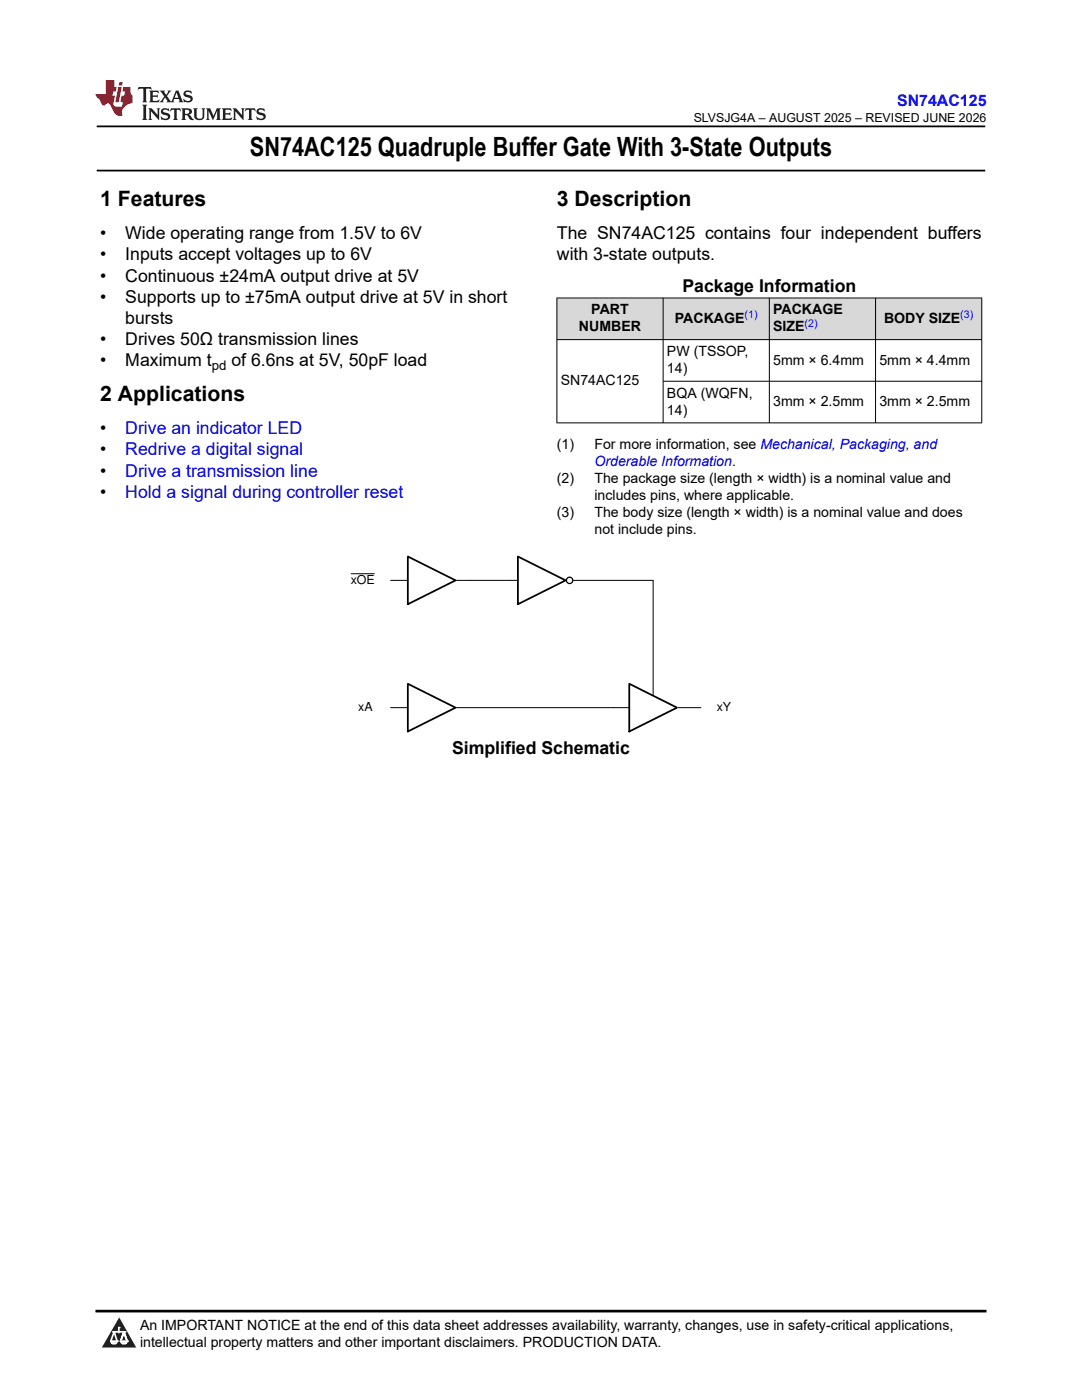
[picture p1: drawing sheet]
<svg xmlns="http://www.w3.org/2000/svg" width="216mm" height="279mm" viewBox="0 0 216 279" stroke-linecap="round" stroke-linejoin="round" font-family="sans-serif">
<defs><g id="words">
<text font-size="5.3" x="49.9" y="31.2">SN74AC125 Quadruple Buffer Gate With 3-State Outputs</text>
<g font-size="4.2">
<text x="20" y="41.2">1 Features</text>
<text x="111.1" y="41.2">3 Description</text>
<text x="20" y="80.1">2 Applications</text>
</g>
<g font-size="3.5">
<text x="20" y="47.7">•</text>
<text x="25" y="47.7">Wide operating range from 1.5V to 6V</text>
<text x="111.1" y="47.7">The SN74AC125 contains four independent buffers</text>
<text x="20" y="52">•</text>
<text x="25" y="52">Inputs accept voltages up to 6V</text>
<text x="111.1" y="52">with 3-state outputs.</text>
<text x="20" y="56.2">•</text>
<text x="25" y="56.2">Continuous ±24mA output drive at 5V</text>
<text x="136.2" y="58.3">Package Information</text>
<text x="20" y="60.4">•</text>
<text x="25" y="60.4">Supports up to ±75mA output drive at 5V in short</text>
<text x="25" y="64.7">bursts</text>
<text x="20" y="68.9">•</text>
<text x="25" y="68.9">Drives 50Ω transmission lines</text>
<text x="20" y="73.1">•</text>
<text x="25" y="73.1">Maximum t</text>
<text x="46.2" y="73.1">of 6.6ns at 5V, 50pF load</text>
<text x="20" y="86.7">•</text>
<text x="20" y="90.9">•</text>
<text x="20" y="95.1">•</text>
<text x="20" y="99.4">•</text>
<text x="90.2" y="150.4">Simplified Schematic</text>
</g>
<g font-size="3.5" fill="#00f">
<text x="25" y="86.7">Drive an indicator LED</text>
<text x="25" y="90.9">Redrive a digital signal</text>
<text x="25" y="95.1">Drive a transmission line</text>
<text x="25" y="99.4">Hold a signal during controller reset</text>
</g>
<text font-size="3.2" fill="#00f" x="179" y="21.1">SN74AC125</text>
<g font-size="2.8">
<text x="118" y="62.7">PART</text>
<text x="134.7" y="64.4">PACKAGE</text>
<text x="154.3" y="62.7">PACKAGE</text>
<text x="176.4" y="64.4">BODY SIZE</text>
<text x="115.5" y="66.1">NUMBER</text>
<text x="133.1" y="71.1">PW (TSSOP,</text>
<text x="154.3" y="66.1">SIZE</text>
<text x="111.9" y="76.9">SN74AC125</text>
<text x="133.1" y="74.4">14)</text>
<text x="154.3" y="72.7">5mm × 6.4mm</text>
<text x="175.5" y="72.7">5mm × 4.4mm</text>
<text x="133.1" y="79.4">BQA (WQFN,</text>
<text x="133.1" y="82.7">14)</text>
<text x="154.3" y="81.1">3mm × 2.5mm</text>
<text x="175.5" y="81.1">3mm × 2.5mm</text>
<text x="111.1" y="89.5">(1)</text>
<text x="118.6" y="89.5">For more information, see Mechanical, Packaging, and</text>
<text x="111.1" y="96.3">(2)</text>
<text x="118.6" y="96.3">The package size (length × width) is a nominal value and</text>
<text x="118.6" y="99.7">includes pins, where applicable.</text>
<text x="111.1" y="103.1">(3)</text>
<text x="118.6" y="103.1">The body size (length × width) is a nominal value and does</text>
<text x="118.6" y="106.5">not include pins.</text>
<text x="27.9" y="265.5">An IMPORTANT NOTICE at the end of this data sheet addresses availability, warranty, changes, use in safety-critical applications,</text>
<text x="27.9" y="268.9">intellectual property matters and other important disclaimers. PRODUCTION DATA.</text>
</g>
<text font-size="2.8" fill="#00f" x="118.6" y="92.9">Orderable Information.</text>
<text font-size="2.6" x="42.2" y="73.8">pd</text>
<g font-size="2.5">
<text x="138.4" y="24.3">SLVSJG4A – AUGUST 2025 – REVISED JUNE 2026</text>
<text x="70" y="116.6">xOE</text>
<text x="71.5" y="142">xA</text>
<text x="143" y="142">xY</text>
</g>
<g font-size="2.1" fill="#00f">
<text x="148.6" y="63.5">(1)</text>
<text x="160.6" y="65.2">(2)</text>
<text x="191.6" y="63.5">(3)</text>
</g>
</g></defs>
<path d="M19.3 25.2h177.3M19.3 34h177.3" fill="none" stroke="#000" stroke-width=".35"/>
<g fill="#d8d8d8">
<path d="M111.1 59.5h84.8v8.3h-84.8z" fill-rule="evenodd"/>
<path d="M111.2 59.5h21.1v8.2h-21.1z" fill-rule="evenodd"/>
<path d="M132.4 59.5h21.1v8.2h-21.1z" fill-rule="evenodd"/>
<path d="M153.6 59.5h21v8.2h-21z" fill-rule="evenodd"/>
<path d="M174.8 59.5h21v8.2h-21z" fill-rule="evenodd"/>
</g>
<g fill="none" stroke="#000" stroke-width=".2">
<path d="M111.1 59.5h84.9M111.1 59.4v25.1M132.3 59.4v25.1M153.5 59.4v25.1M174.7 59.4v25.1M195.9 59.4v25.1M111.1 67.8h84.9M132.3 76.1h63.7M111.1 84.4h84.9M77.9 115.8h3.5M90.9 115.8h12.4M114.2 115.8h16.1"/>
<path d="M77.9 141.2h3.5M90.9 141.2h34.7M135.4 141.2h4.5"/>
</g>
<path d="M81.4 111.1l9.5 4.7-9.5 4.8zM103.3 111.1l9.6 4.7-9.6 4.8zM81.4 136.5l9.5 4.7-9.5 4.8zM125.6 136.5l9.5 4.7-9.5 4.8z" fill="none" stroke="#000" stroke-width=".35"/>
<circle cx="113.7" cy="115.8" r=".63" fill="#fff"/>
<circle cx="113.7" cy="115.8" r=".63" fill="none" stroke="#000" stroke-width=".25"/>
<path d="M70 114.5h4.8M130.3 115.8v23" fill="none" stroke="#000" stroke-width=".2"/>
<path d="M0 0h215.9v23.8h-215.9z" fill-rule="evenodd" fill="#fff"/>
<path d="M27.7 17.4l-.2 .6 .5-.3h.6v.2v2.1l-.2 .4h1l-.2-.4v-2.1v-.2h.5l.5 .3-.1-.6zM29.8 18.1l.2 .4v1.5l-.2 .4h1.9l.1-.6a1.08 1.08 0 0 1-1.3 .2v-.7h.6l.4 .2v-.6l-.4 .2h-.6v-.6l.2-.1a1 1 0 0 1 1 .2l-.1-.5zM31.8 18.1l1 1.1-1 1.2h.9l-.2-.2 .4-.7 .5 .7-.2 .2h1.6l-.2-.2 .1-.4h1l.1 .4-.1 .2h.9l-.2-.3-.8-2h-.5l-1 2.2-.8-1.1 .9-1.1h-.8l.2 .2-.5 .7-.3-.7 .1-.2zM35.2 18.5l.4 1h-.8zM36.8 18.2a.65 .65 0 0 0-.2 .8 .65 .65 0 0 0 .6 .4l.7 .2 .1 .2a.79 .79 0 0 1-.7 .4 .79 .79 0 0 1-.7-.5l.1 .7 .2-.1a.93 .93 0 0 0 1.1 .1 .93 .93 0 0 0 .4-1 1.46 1.46 0 0 0-1.2-.6l-.1-.3a1.09 1.09 0 0 1 1.2 .2l-.2-.6-.1 .1-.6-.2zM28.4 20.9l.2 .4v2.3l-.2 .3h1l-.2-.3v-2.3l.2-.4zM29.6 21.6l.2 .4v1.6l-.2 .3h.8l-.3-.3v-1.4l1.7 1.8v-2l.2-.4h-.8l.2 .2 .1 1.1-1.2-1.3zM32.3 21.8a.65 .65 0 0 0-.2 .7 .65 .65 0 0 0 .7 .4l.6 .2 .1 .2a.79 .79 0 0 1-.7 .4 .79 .79 0 0 1-.7-.5l.1 .7 .2-.1a.93 .93 0 0 0 1.1 .1 .93 .93 0 0 0 .4-.9 1.46 1.46 0 0 0-1.2-.6l-.1-.4a1.09 1.09 0 0 1 1.2 .2l-.2-.6-.1 .1-.6-.1zM34.1 21.6l-.1 .7a.63 .63 0 0 1 .7-.4l.1 1.7-.3 .3h1l-.2-.3v-1.7a.66 .66 0 0 1 .8 .4l-.1-.7zM36.2 21.6l.2 .4v1.6l-.2 .3h.9l-.2-.2v-.7h.5l.1 .2a.79 .79 0 0 0 1.2 .6l-1-.9a.61 .61 0 0 0 .6-.6 .61 .61 0 0 0-.5-.6zM36.9 21.9h.2a.47 .47 0 0 1 .5 .1 .47 .47 0 0 1 .1 .5l-.2 .2h-.6zM38.5 21.6l.2 .2a2.27 2.27 0 0 0 .4 2 1.04 1.04 0 0 0 1.7-.7v-1.3l.2-.2h-.8l.2 .4v1.1a.6 .6 0 0 1-.6 .6 .6 .6 0 0 1-.6-.6v-1.1l.3-.4zM41.1 21.6l.2 .4v1.6l-.2 .3h.7l-.2-.3v-1.5l.9 1.9 .8-1.9v1.5l-.2 .3h1l-.3-.3v-1.6l.3-.4h-.8l-.7 1.5-.7-1.5zM44.3 21.6l.2 .4v1.6l-.2 .3h1.9l.1-.5a1.09 1.09 0 0 1-1.3 .1v-.6h.6l.4 .1v-.6l-.4 .2h-.6v-.6l.2-.1a1.01 1.01 0 0 1 1 .3l-.1-.6zM46.4 21.6l.3 .4v1.6l-.3 .3h.8l-.2-.3v-1.4l1.6 1.8v-2l.2-.4h-.7l.2 .2v1.1l-1.2-1.3zM49 21.6l-.1 .7a.63 .63 0 0 1 .8-.4v1.7l-.3 .3h1l-.2-.3v-1.7a.66 .66 0 0 1 .8 .4l-.1-.7zM51.4 21.8a.65 .65 0 0 0-.2 .7 .65 .65 0 0 0 .6 .4l.6 .2 .2 .2a.79 .79 0 0 1-.8 .4 .79 .79 0 0 1-.6-.5l.1 .7 .2-.1a.93 .93 0 0 0 1 .1 .93 .93 0 0 0 .5-.9 1.46 1.46 0 0 0-1.3-.6l-.1-.4a1.09 1.09 0 0 1 1.3 .2l-.2-.6-.2 .1-.5-.1z" fill="#231f20"/>
<path d="M21.1 16v2.8h-2.1l.1 .3 .9 1a.95 .95 0 0 0 .9 .9 .59 .59 0 0 1 .6-.4 .59 .59 0 0 1 .5 .4l.4 .8a1.59 1.59 0 0 0 2.1 1.3 1.61 1.61 0 0 1 1-2.2l1-.4-.1-1.5a1.59 1.59 0 0 1-.4-1.6h-1.4l-.2 .9h.5l-.1 .8h-.5l-.2 1v.2l.4 .1-.2 .9h-.6a.73 .73 0 0 1-1.1-.7l.3-1.5h-.5l.2-.8h.5l.2-.9h-.5v-1.4zM23.6 17.4l-.6 3h.7l.6-3zM23.8 16.4l-.1 .7h.7l.1-.7z" fill="#ed1c24"/>
<path d="M0 261.4h215.9v18h-215.9z" fill-rule="evenodd" fill="#fff"/>
<path d="M23.8 262.9l3.4 6h-6.9z" fill="#231f20"/>
<path d="M22.1 267.7h1.3l-.4 .5h-.3a.55 .55 0 0 1-.6-.5z" fill-rule="evenodd" fill="#fff"/>
<path d="M22.1 267.7h1.3l-.4 .5h-.3a.55 .55 0 0 1-.6-.5z" fill="none" stroke="#231f20" stroke-width=".34"/>
<path d="M22.1 267.7h1.3l-.4 .5h-.5zM23.7 265.9h.1M23.7 264.9v1z" fill="none" stroke="#fff" stroke-width=".34"/>
<circle cx="23.7" cy="264.9" r=".17" fill="#fff"/>
<path d="M22.6 265.8h.1M22.6 265.8h2.3z" fill="none" stroke="#fff" stroke-width=".34"/>
<circle cx="24.9" cy="265.8" r=".17" fill="#fff"/>
<path d="M24 267.7h.1" fill="none" stroke="#fff" stroke-width=".34"/>
<path d="M24.7 265.8l-.7 1.9z" fill="#fff"/>
<path d="M24.7 265.8l-.7 1.9z" fill="none" stroke="#fff" stroke-width=".34"/>
<path d="M24.7 265.8l.7 1.9z" fill="#fff"/>
<path d="M24.7 265.8l.7 1.9zM25.3 267.7h.1" fill="none" stroke="#fff" stroke-width=".34"/>
<circle cx="22.1" cy="267.7" r=".17" fill="#fff"/>
<path d="M22.8 265.8l-.7 1.9zM22.8 265.8l.6 1.9z" fill="none" stroke="#fff" stroke-width=".34"/>
<circle cx="23.4" cy="267.7" r=".17" fill="#fff"/>
<path d="M24.1 267.7h1.3a.65 .65 0 0 1-.6 .5 .65 .65 0 0 1-.7-.5z" fill-rule="evenodd" fill="#fff"/>
<path d="M24.1 267.7h1.3a.65 .65 0 0 1-.6 .5 .65 .65 0 0 1-.7-.5z" fill="none" stroke="#231f20" stroke-width=".34"/>
<path d="M24 267.7h.1M24.1 267.7h1.3l-.4 .5h-.5z" fill="none" stroke="#fff" stroke-width=".34"/>
<circle cx="25.4" cy="267.7" r=".17" fill="#fff"/>
<path d="M19 261.7h177.8" fill="none" stroke="#000" stroke-width=".53"/>
<use href="#words"/>
</svg>
